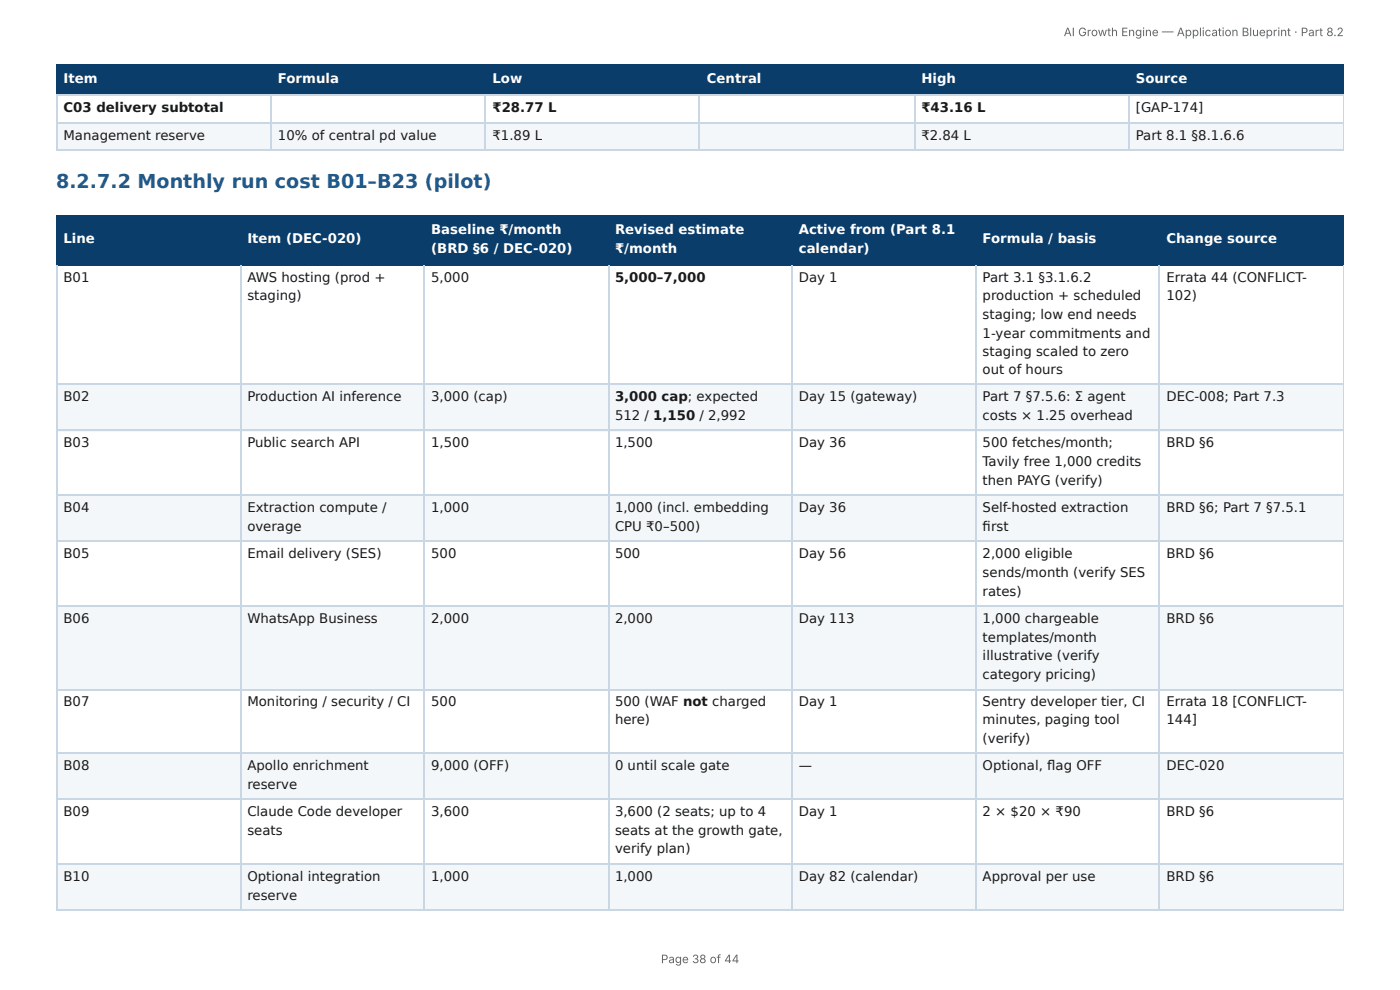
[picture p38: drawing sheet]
<svg xmlns="http://www.w3.org/2000/svg" width="297mm" height="210mm" viewBox="0 0 297 210" stroke-linecap="round" stroke-linejoin="round" font-family="sans-serif">
<defs><g id="words">
<text font-size="4.1" fill="#1f5a8c" x="11.9" y="40">8.2.7.2 Monthly run cost B01–B23 (pilot)</text>
<g font-size="2.8" fill="#fff">
<text x="13.5" y="17.7">Item</text>
<text x="59" y="17.7">Formula</text>
<text x="104.6" y="17.7">Low</text>
<text x="150.1" y="17.7">Central</text>
<text x="195.7" y="17.7">High</text>
<text x="241.2" y="17.7">Source</text>
<text x="13.5" y="51.6">Line</text>
<text x="52.5" y="51.6">Item (DEC-020)</text>
<text x="91.6" y="49.7">Baseline ₹/month</text>
<text x="91.6" y="53.7">(BRD §6 / DEC-020)</text>
<text x="130.6" y="49.7">Revised estimate</text>
<text x="130.6" y="53.7">₹/month</text>
<text x="169.7" y="49.7">Active from (Part 8.1</text>
<text x="169.7" y="53.7">calendar)</text>
<text x="208.7" y="51.6">Formula / basis</text>
<text x="247.7" y="51.6">Change source</text>
</g>
<g font-size="2.8" fill="#1a1a1a">
<text x="13.5" y="23.8">C03 delivery subtotal</text>
<text x="104.6" y="23.8">₹28.77 L</text>
<text x="195.7" y="23.8">₹43.16 L</text>
<text x="241.2" y="23.8">[GAP-174]</text>
<text x="13.5" y="29.6">Management reserve</text>
<text x="59" y="29.6">10% of central pd value</text>
<text x="104.6" y="29.6">₹1.89 L</text>
<text x="195.7" y="29.6">₹2.84 L</text>
<text x="241.2" y="29.6">Part 8.1 §8.1.6.6</text>
<text x="13.5" y="59.8">B01</text>
<text x="52.5" y="59.8">AWS hosting (prod +</text>
<text x="91.6" y="59.8">5,000</text>
<text x="130.6" y="59.8">5,000–7,000</text>
<text x="169.7" y="59.8">Day 1</text>
<text x="208.7" y="59.8">Part 3.1 §3.1.6.2</text>
<text x="247.7" y="59.8">Errata 44 (CONFLICT-</text>
<text x="52.5" y="63.8">staging)</text>
<text x="208.7" y="63.8">production + scheduled</text>
<text x="247.7" y="63.8">102)</text>
<text x="208.7" y="67.7">staging; low end needs</text>
<text x="208.7" y="71.7">1-year commitments and</text>
<text x="208.7" y="75.7">staging scaled to zero</text>
<text x="208.7" y="79.4">out of hours</text>
<text x="13.5" y="85.2">B02</text>
<text x="52.5" y="85.2">Production AI inference</text>
<text x="91.6" y="85.2">3,000 (cap)</text>
<text x="130.6" y="85.2">3,000 cap; expected</text>
<text x="130.6" y="89.2">512 / 1,150 / 2,992</text>
<text x="169.7" y="85.2">Day 15 (gateway)</text>
<text x="208.7" y="85.2">Part 7 §7.5.6: Σ agent</text>
<text x="208.7" y="89.2">costs × 1.25 overhead</text>
<text x="247.7" y="85.2">DEC-008; Part 7.3</text>
<text x="13.5" y="95">B03</text>
<text x="52.5" y="95">Public search API</text>
<text x="91.6" y="95">1,500</text>
<text x="130.6" y="95">1,500</text>
<text x="169.7" y="95">Day 36</text>
<text x="208.7" y="95">500 fetches/month;</text>
<text x="247.7" y="95">BRD §6</text>
<text x="208.7" y="99">Tavily free 1,000 credits</text>
<text x="208.7" y="102.9">then PAYG (verify)</text>
<text x="13.5" y="108.7">B04</text>
<text x="52.5" y="108.7">Extraction compute /</text>
<text x="52.5" y="112.7">overage</text>
<text x="91.6" y="108.7">1,000</text>
<text x="130.6" y="108.7">1,000 (incl. embedding</text>
<text x="130.6" y="112.7">CPU ₹0–500)</text>
<text x="169.7" y="108.7">Day 36</text>
<text x="208.7" y="108.7">Self-hosted extraction</text>
<text x="208.7" y="112.7">fi rst</text>
<text x="247.7" y="108.7">BRD §6; Part 7 §7.5.1</text>
<text x="13.5" y="118.5">B05</text>
<text x="52.5" y="118.5">Email delivery (SES)</text>
<text x="91.6" y="118.5">500</text>
<text x="130.6" y="118.5">500</text>
<text x="169.7" y="118.5">Day 56</text>
<text x="208.7" y="118.5">2,000 eligible</text>
<text x="247.7" y="118.5">BRD §6</text>
<text x="208.7" y="122.5">sends/month (verify SES</text>
<text x="208.7" y="126.5">rates)</text>
<text x="13.5" y="132.3">B06</text>
<text x="52.5" y="132.3">WhatsApp Business</text>
<text x="91.6" y="132.3">2,000</text>
<text x="130.6" y="132.3">2,000</text>
<text x="169.7" y="132.3">Day 113</text>
<text x="208.7" y="132.3">1,000 chargeable</text>
<text x="208.7" y="136.3">templates/month</text>
<text x="247.7" y="132.3">BRD §6</text>
<text x="208.7" y="140.2">illustrative (verify</text>
<text x="208.7" y="144.2">category pricing)</text>
<text x="13.5" y="150">B07</text>
<text x="52.5" y="150">Monitoring / security / CI</text>
<text x="91.6" y="150">500</text>
<text x="130.6" y="150">500 (WAF not charged</text>
<text x="130.6" y="153.7">here)</text>
<text x="169.7" y="150">Day 1</text>
<text x="208.7" y="150">Sentry developer tier, CI</text>
<text x="208.7" y="153.7">minutes, paging tool</text>
<text x="247.7" y="150">Errata 18 [CONFLICT-</text>
<text x="247.7" y="153.7">144]</text>
<text x="208.7" y="157.7">(verify)</text>
<text x="13.5" y="163.5">B08</text>
<text x="52.5" y="163.5">Apollo enrichment</text>
<text x="52.5" y="167.5">reserve</text>
<text x="91.6" y="163.5">9,000 (OFF)</text>
<text x="130.6" y="163.5">0 until scale gate</text>
<text x="169.7" y="163.5">—</text>
<text x="208.7" y="163.5">Optional, fl ag OFF</text>
<text x="247.7" y="163.5">DEC-020</text>
<text x="13.5" y="173.3">B09</text>
<text x="52.5" y="173.3">Claude Code developer</text>
<text x="91.6" y="173.3">3,600</text>
<text x="130.6" y="173.3">3,600 (2 seats; up to 4</text>
<text x="169.7" y="173.3">Day 1</text>
<text x="208.7" y="173.3">2 × $20 × ₹90</text>
<text x="247.7" y="173.3">BRD §6</text>
<text x="52.5" y="177.3">seats</text>
<text x="130.6" y="177.3">seats at the growth gate,</text>
<text x="130.6" y="181.2">verify plan)</text>
<text x="13.5" y="187.1">B10</text>
<text x="52.5" y="187.1">Optional integration</text>
<text x="52.5" y="191">reserve</text>
<text x="91.6" y="187.1">1,000</text>
<text x="130.6" y="187.1">1,000</text>
<text x="169.7" y="187.1">Day 82 (calendar)</text>
<text x="208.7" y="187.1">Approval per use</text>
<text x="247.7" y="187.1">BRD §6</text>
</g>
<g font-size="2.5" fill="#666">
<text x="225.9" y="7.7">AI Growth Engine — Application Blueprint · Part 8.2</text>
<text x="140.4" y="204.5">Page 38 of 44</text>
</g>
</g></defs>
<g fill="#0b3d6b">
<path d="M12.2 14h45.5v6.1h-45.5z"/>
<path d="M57.7 14h45.5v6.1h-45.5z"/>
<path d="M103.2 14h45.5v6.1h-45.5z"/>
<path d="M148.7 14h45.5v6.1h-45.5z"/>
<path d="M194.2 14h45.5v6.1h-45.5z"/>
<path d="M239.7 14h45.7v6.1h-45.7z"/>
</g>
<g fill="#f4f7fa">
<path d="M12.2 25.9h45.5v5.9h-45.5z"/>
<path d="M57.7 25.9h45.5v5.9h-45.5z"/>
<path d="M103.2 25.9h45.5v5.9h-45.5z"/>
<path d="M148.7 25.9h45.5v5.9h-45.5z"/>
<path d="M194.2 25.9h45.5v5.9h-45.5z"/>
<path d="M239.7 25.9h45.7v5.9h-45.7z"/>
</g>
<path d="M11.9 13.9h273.5M12 13.8v6.6M57.5 13.8v6.6M103.1 13.8v6.6M148.6 13.8v6.6M194.3 13.8v6.6M239.8 13.8v6.6M11.9 20.2h273.5" fill="none" stroke="#0b3d6b" stroke-width=".26"/>
<path d="M285.3 13.8v6.6" fill="none" stroke="#0b3d6b" stroke-width=".21"/>
<path d="M11.9 20.2h273.5M11.9 26.1h273.5M11.9 31.9h273.5M12 20.4v11.6M57.5 20.4v11.6M103.1 20.4v11.6M148.6 20.4v11.6M194.3 20.4v11.6M239.8 20.4v11.6" fill="none" stroke="#c9d6e3" stroke-width=".26"/>
<path d="M285.3 20.4v11.6" fill="none" stroke="#c9d6e3" stroke-width=".21"/>
<g fill="#0b3d6b">
<path d="M12.2 45.8h38.9v10.3h-38.9z"/>
<path d="M51.1 45.8h39.1v10.3h-39.1z"/>
<path d="M90.2 45.8h38.9v10.3h-38.9z"/>
<path d="M129.1 45.8h39.2v10.3h-39.2z"/>
<path d="M168.3 45.8h38.9v10.3h-38.9z"/>
<path d="M207.2 45.8h39.1v10.3h-39.1z"/>
<path d="M246.3 45.8h39.1v10.3h-39.1z"/>
</g>
<g fill="#f4f7fa">
<path d="M12.2 81.8h38.9v9.7h-38.9z"/>
<path d="M51.1 81.8h39.1v9.7h-39.1z"/>
<path d="M90.2 81.8h38.9v9.7h-38.9z"/>
<path d="M129.1 81.8h39.2v9.7h-39.2z"/>
<path d="M168.3 81.8h38.9v9.7h-38.9z"/>
<path d="M207.2 81.8h39.1v9.7h-39.1z"/>
<path d="M246.3 81.8h39.1v9.7h-39.1z"/>
<path d="M12.2 105.3h38.9v9.5h-38.9z"/>
<path d="M51.1 105.3h39.1v9.5h-39.1z"/>
<path d="M90.2 105.3h38.9v9.5h-38.9z"/>
<path d="M129.1 105.3h39.2v9.5h-39.2z"/>
<path d="M168.3 105.3h38.9v9.5h-38.9z"/>
<path d="M207.2 105.3h39.1v9.5h-39.1z"/>
<path d="M246.3 105.3h39.1v9.5h-39.1z"/>
<path d="M12.2 128.6h38.9v17.7h-38.9z"/>
<path d="M51.1 128.6h39.1v17.7h-39.1z"/>
<path d="M90.2 128.6h38.9v17.7h-38.9z"/>
<path d="M129.1 128.6h39.2v17.7h-39.2z"/>
<path d="M168.3 128.6h38.9v17.7h-38.9z"/>
<path d="M207.2 128.6h39.1v17.7h-39.1z"/>
<path d="M246.3 128.6h39.1v17.7h-39.1z"/>
<path d="M12.2 160.1h38.9v9.8h-38.9z"/>
<path d="M51.1 160.1h39.1v9.8h-39.1z"/>
<path d="M90.2 160.1h38.9v9.8h-38.9z"/>
<path d="M129.1 160.1h39.2v9.8h-39.2z"/>
<path d="M168.3 160.1h38.9v9.8h-38.9z"/>
<path d="M207.2 160.1h39.1v9.8h-39.1z"/>
<path d="M246.3 160.1h39.1v9.8h-39.1z"/>
<path d="M12.2 183.6h38.9v9.5h-38.9z"/>
<path d="M51.1 183.6h39.1v9.5h-39.1z"/>
<path d="M90.2 183.6h38.9v9.5h-38.9z"/>
<path d="M129.1 183.6h39.2v9.5h-39.2z"/>
<path d="M168.3 183.6h38.9v9.5h-38.9z"/>
<path d="M207.2 183.6h39.1v9.5h-39.1z"/>
<path d="M246.3 183.6h39.1v9.5h-39.1z"/>
</g>
<path d="M11.9 45.9h273.5M11.9 56.2h273.5M12 45.8v10.6M51.2 45.8v10.6M90.1 45.8v10.6M129.2 45.8v10.6M168.1 45.8v10.6M207.3 45.8v10.6M246.2 45.8v10.6" fill="none" stroke="#0b3d6b" stroke-width=".26"/>
<path d="M285.3 45.8v10.6" fill="none" stroke="#0b3d6b" stroke-width=".21"/>
<g fill="none" stroke="#c9d6e3" stroke-width=".26">
<path d="M12 56.4v136.7M51.2 56.4v136.7M90.1 56.4v136.7M129.2 56.4v136.7M168.1 56.4v136.7M207.3 56.4v136.7M246.2 56.4v136.7M11.9 81.6h273.5M11.9 91.4h273.5M11.9 105.2h273.5M11.9 115h273.5M11.9 128.7h273.5"/>
<path d="M11.9 146.4h273.5M11.9 159.9h273.5M11.9 169.7h273.5M11.9 183.5h273.5M11.9 193.3h273.5"/>
</g>
<path d="M285.3 56.4v136.7" fill="none" stroke="#c9d6e3" stroke-width=".21"/>
<use href="#words"/>
</svg>
